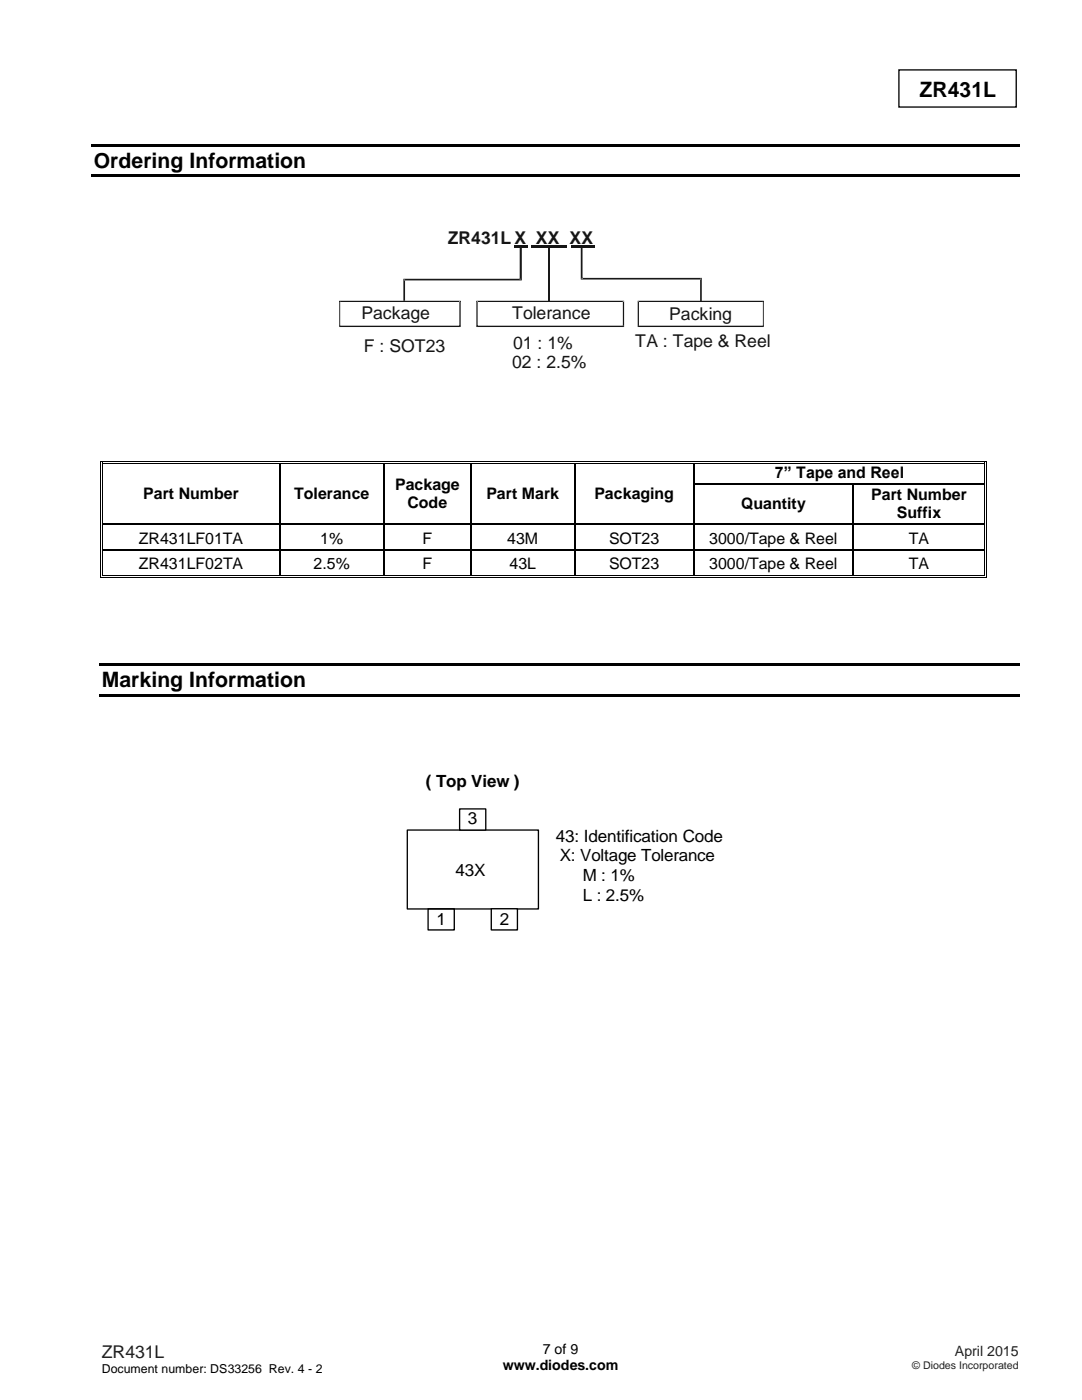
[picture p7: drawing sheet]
<svg xmlns="http://www.w3.org/2000/svg" width="216mm" height="279mm" viewBox="0 0 216 279" stroke-linecap="round" stroke-linejoin="round" font-family="sans-serif">
<defs><g id="words">
<g font-size="4.2">
<text x="183.5" y="19.3">ZR431L</text>
<text x="18.7" y="33.5">Ordering Information</text>
<text x="20.3" y="137.1">Marking Information</text>
</g>
<g font-size="3.5" fill="#131516">
<text x="89.3" y="48.7">ZR431L X XX XX</text>
<text x="72.1" y="63.7">Package</text>
<text x="102.2" y="63.7">Tolerance</text>
<text x="133.5" y="63.9">Packing</text>
<text x="72.6" y="70.2">F : SOT23</text>
<text x="102.4" y="69.7">01 : 1%</text>
<text x="126.8" y="69.2">TA : Tape &amp; Reel</text>
<text x="102.2" y="73.5">02 : 2.5%</text>
</g>
<text font-size="3.5" fill="#231f20" x="20.3" y="270.9">ZR431L</text>
<g font-size="3.4">
<text x="85" y="157">( Top View )</text>
<text x="93.4" y="164.5">3</text>
<text x="110.9" y="168">43: Identification Code</text>
<text x="111.7" y="171.8">X: Voltage Tolerance</text>
<text x="90.9" y="174.7">43X</text>
<text x="116.3" y="175.8">M : 1%</text>
<text x="116.3" y="179.8">L : 2.5%</text>
<text x="87.1" y="184.7">1</text>
<text x="99.7" y="184.7">2</text>
</g>
<g font-size="3.2">
<text x="154.6" y="95.4">7” Tape and Reel</text>
<text x="28.6" y="99.5">Part Number</text>
<text x="58.7" y="99.5">Tolerance</text>
<text x="78.8" y="97.7">Package</text>
<text x="81.3" y="101.4">Code</text>
<text x="97" y="99.5">Part Mark</text>
<text x="118.6" y="99.5">Packaging</text>
<text x="147.9" y="101.5">Quantity</text>
<text x="173.9" y="99.7">Part Number</text>
<text x="179" y="103.4">Suffix</text>
<text x="27.7" y="108.6">ZR431LF01TA</text>
<text x="27.7" y="113.6">ZR431LF02TA</text>
<text x="62.6" y="113.6">2.5%</text>
<text x="63.9" y="108.6">1%</text>
<text x="84.3" y="108.6">F</text>
<text x="84.3" y="113.6">F</text>
<text x="101.2" y="108.6">43M</text>
<text x="101.7" y="113.6">43L</text>
<text x="121.5" y="108.6">SOT23</text>
<text x="121.5" y="113.6">SOT23</text>
<text x="141.5" y="108.6">3000/Tape &amp; Reel</text>
<text x="141.5" y="113.6">3000/Tape &amp; Reel</text>
<text x="181.3" y="108.6">TA</text>
<text x="181.3" y="113.6">TA</text>
</g>
<g font-size="2.8">
<text x="100.3" y="273.5">www.diodes.com</text>
<text x="108.3" y="270.3">7 of 9</text>
</g>
<text font-size="2.8" fill="#231f20" x="190.5" y="270.6">April 2015</text>
<text font-size="2.5" x="20.3" y="274">Document number: DS33256 Rev. 4 - 2</text>
<text font-size="2.1" fill="#231f20" x="182" y="273.2">© Diodes Incorporated</text>
</g></defs>
<path d="M179.4 14h23.4v7.4h-23.4z" fill="none" stroke="#000" stroke-width=".26"/>
<g fill="#000">
<path d="M18.2 28.7h185.2v.5h-185.2z" fill-rule="evenodd"/>
<path d="M18.2 34.8h185.2v.6h-185.2z" fill-rule="evenodd"/>
<path d="M20.1 92h.1v.6h-.1z" fill-rule="evenodd"/>
<path d="M20.1 92h.5v.2h-.5z" fill-rule="evenodd"/>
<path d="M20.1 96.5h.1v.3h-.1z" fill-rule="evenodd"/>
<path d="M20.4 92.3h.2v.3h-.2z" fill-rule="evenodd"/>
<path d="M20.4 92.3h.2v.2h-.2z" fill-rule="evenodd"/>
<path d="M20.4 96.5h.2v.3h-.2z" fill-rule="evenodd"/>
<path d="M55.8 92.5l.2 .1z" fill-rule="evenodd"/>
<path d="M55.8 92h.5v.2h-.5z" fill-rule="evenodd"/>
<path d="M55.8 92.3h.5v.2h-.5z" fill-rule="evenodd"/>
<path d="M55.8 96.5h.2v.3h-.2z" fill-rule="evenodd"/>
<path d="M76.4 92.5l.3 .1z" fill-rule="evenodd"/>
<path d="M76.4 92h.5v.2h-.5z" fill-rule="evenodd"/>
<path d="M76.4 92.3h.5v.2h-.5z" fill-rule="evenodd"/>
<path d="M76.4 96.5h.3v.3h-.3z" fill-rule="evenodd"/>
<path d="M93.9 92.5l.2 .1z" fill-rule="evenodd"/>
<path d="M93.9 92h.5v.2h-.5z" fill-rule="evenodd"/>
<path d="M93.9 92.3h.5v.2h-.5z" fill-rule="evenodd"/>
<path d="M93.9 96.5h.2v.3h-.2z" fill-rule="evenodd"/>
<path d="M114.5 92.5l.3 .1z" fill-rule="evenodd"/>
<path d="M114.5 92h.5v.2h-.5z" fill-rule="evenodd"/>
<path d="M114.5 92.3h.5v.2h-.5z" fill-rule="evenodd"/>
<path d="M114.5 96.5h.3v.3h-.3z" fill-rule="evenodd"/>
<path d="M138.3 92.5l.3 .1z" fill-rule="evenodd"/>
<path d="M138.3 92h.5v.2h-.5z" fill-rule="evenodd"/>
<path d="M138.3 92.3h.5v.2h-.5z" fill-rule="evenodd"/>
<path d="M138.3 96.5h.3v.3h-.3z" fill-rule="evenodd"/>
<path d="M170.1 96.5h.2v.3h-.2z" fill-rule="evenodd"/>
<path d="M196.3 92h.5v.2h-.5z" fill-rule="evenodd"/>
<path d="M196.3 92.3h.2v.3h-.2z" fill-rule="evenodd"/>
<path d="M196.3 92.3h.2v.2h-.2z" fill-rule="evenodd"/>
<path d="M196.3 96.5h.2v.3h-.2z" fill-rule="evenodd"/>
<path d="M196.7 92h.1v.6h-.1z" fill-rule="evenodd"/>
<path d="M196.7 96.5h.1v.3h-.1z" fill-rule="evenodd"/>
<path d="M20.1 104.5h.1v.2h-.1z" fill-rule="evenodd"/>
<path d="M20.1 109.6h.1v.2h-.1z" fill-rule="evenodd"/>
<path d="M20.1 114.7h.1v.5h-.1z" fill-rule="evenodd"/>
<path d="M20.1 115.1h.5v.1h-.5z" fill-rule="evenodd"/>
<path d="M20.4 104.5h.2v.2h-.2z" fill-rule="evenodd"/>
<path d="M20.4 109.6h.2v.2h-.2z" fill-rule="evenodd"/>
<path d="M20.4 114.7h.2v.2h-.2z" fill-rule="evenodd"/>
<path d="M20.4 114.7h.2v.2h-.2z" fill-rule="evenodd"/>
<path d="M55.8 104.5h.2v.2h-.2z" fill-rule="evenodd"/>
<path d="M55.8 109.6h.2v.2h-.2z" fill-rule="evenodd"/>
<path d="M55.8 114.7h.5v.2h-.5z" fill-rule="evenodd"/>
<path d="M55.8 115.1h.5v.1h-.5z" fill-rule="evenodd"/>
<path d="M76.4 104.5h.3v.2h-.3z" fill-rule="evenodd"/>
<path d="M76.4 109.6h.3v.2h-.3z" fill-rule="evenodd"/>
<path d="M76.4 114.7h.5v.2h-.5z" fill-rule="evenodd"/>
<path d="M76.4 115.1h.5v.1h-.5z" fill-rule="evenodd"/>
<path d="M93.9 104.5h.2v.2h-.2z" fill-rule="evenodd"/>
<path d="M93.9 109.6h.2v.2h-.2z" fill-rule="evenodd"/>
<path d="M93.9 114.7h.5v.2h-.5z" fill-rule="evenodd"/>
<path d="M93.9 115.1h.5v.1h-.5z" fill-rule="evenodd"/>
<path d="M114.5 104.5h.3v.2h-.3z" fill-rule="evenodd"/>
<path d="M114.5 109.6h.3v.2h-.3z" fill-rule="evenodd"/>
<path d="M114.5 114.7h.5v.2h-.5z" fill-rule="evenodd"/>
<path d="M114.5 115.1h.5v.1h-.5z" fill-rule="evenodd"/>
<path d="M138.3 104.5h.3v.2h-.3z" fill-rule="evenodd"/>
<path d="M138.3 109.6h.3v.2h-.3z" fill-rule="evenodd"/>
<path d="M138.3 114.7h.5v.2h-.5z" fill-rule="evenodd"/>
<path d="M138.3 115.1h.5v.1h-.5z" fill-rule="evenodd"/>
<path d="M170.1 104.5h.2v.2h-.2z" fill-rule="evenodd"/>
<path d="M170.1 109.6h.2v.2h-.2z" fill-rule="evenodd"/>
<path d="M170.1 114.7h.5v.2h-.5z" fill-rule="evenodd"/>
<path d="M170.1 115.1h.5v.1h-.5z" fill-rule="evenodd"/>
<path d="M196.3 104.5h.2v.2h-.2z" fill-rule="evenodd"/>
<path d="M196.3 109.6h.2v.2h-.2z" fill-rule="evenodd"/>
<path d="M196.3 115.1h.5v.1h-.5z" fill-rule="evenodd"/>
<path d="M196.3 114.7h.2v.2h-.2z" fill-rule="evenodd"/>
<path d="M196.3 114.7h.2v.2h-.2z" fill-rule="evenodd"/>
<path d="M196.7 104.5h.1v.2h-.1z" fill-rule="evenodd"/>
<path d="M196.7 109.6h.1v.2h-.1z" fill-rule="evenodd"/>
<path d="M196.7 114.7h.1v.5h-.1z" fill-rule="evenodd"/>
<path d="M19.8 132.3h183.6v.5h-183.6z" fill-rule="evenodd"/>
<path d="M19.8 138.5h183.6v.5h-183.6z" fill-rule="evenodd"/>
</g>
<g fill="none" stroke="#000" stroke-width=".2">
<path d="M20.2 92.6v3.9M20.2 96.8v7.7M20.5 92.6v3.9M20.5 96.8v7.7M20.6 92.1h35.2M20.6 92.4h35.2M56.3 92.1h20.1M56.3 92.4h20.1M76.9 92.1h17M76.9 92.4h17M94.4 92.1h20.1M94.4 92.4h20.1"/>
<path d="M115 92.1h23.3M115 92.4h23.3M138.8 92.1h57.5M138.8 92.4h57.5M196.4 92.6v3.9M196.4 96.8v7.7M196.8 92.6v3.9M196.8 96.8v7.7M20.2 104.7v4.9M20.2 109.8v4.9M20.5 104.7v4.9M20.5 109.8v4.9"/>
<path d="M20.6 115.2h35.2M20.6 114.8h35.2M56.3 115.2h20.1M56.3 114.8h20.1M76.9 115.2h17M76.9 114.8h17M94.4 115.2h20.1M94.4 114.8h20.1M115 115.2h23.3M115 114.8h23.3M138.8 115.2h31.3M138.8 114.8h31.3"/>
<path d="M170.6 115.2h25.7M170.6 114.8h25.7M196.4 104.7v4.9M196.4 109.8v4.9M196.8 104.7v4.9M196.8 109.8v4.9"/>
</g>
<g fill="none" stroke="#000" stroke-width=".25">
<path d="M55.9 92.6v3.9M55.9 96.8v7.7M76.6 92.6v3.9M76.6 96.8v7.7M94 92.6v3.9M94 96.8v7.7M114.7 92.6v3.9M114.7 96.8v7.7M138.5 92.6v3.9M138.5 96.8v7.7M138.6 96.7h31.5M170.2 96.8v7.7"/>
<path d="M170.3 96.7h26M20.6 104.6h35.2M20.6 109.7h35.2M55.9 104.7v4.9M55.9 109.8v4.9M56 104.6h20.4M56 109.7h20.4M76.6 104.7v4.9M76.6 109.8v4.9M76.7 104.6h17.2M76.7 109.7h17.2M94 104.7v4.9"/>
<path d="M94 109.8v4.9M94.1 104.6h20.4M94.1 109.7h20.4M114.7 104.7v4.9M114.7 109.8v4.9M114.8 104.6h23.5M114.8 109.7h23.5M138.5 104.7v4.9M138.5 109.8v4.9M138.6 104.6h31.5M138.6 109.7h31.5M170.2 104.7v4.9"/>
<path d="M170.2 109.8v4.9M170.3 104.6h26M170.3 109.7h26"/>
</g>
<path d="M81.3 165.7h26.1v15.7h-26.1z" fill-rule="evenodd" fill="#fff"/>
<path d="M81.3 165.7h26.1v15.7h-26.1zM85.4 181.4h5.2v4.2h-5.2z" fill="none" stroke="#000" stroke-width=".27"/>
<path d="M98 181.5h5.2v4.3h-5.2z" fill-rule="evenodd" fill="#fff"/>
<path d="M98 181.4h5.2v4.2h-5.2z" fill="none" stroke="#000" stroke-width=".27"/>
<path d="M91.7 161.4h5.2v4.3h-5.2z" fill-rule="evenodd" fill="#fff"/>
<path d="M91.7 161.4h5.2v4.3h-5.2z" fill="none" stroke="#000" stroke-width=".27"/>
<g fill="#131516">
<path d="M67.7 60.1h.2v5h-.2zM67.7 65.1l.1 .2zM67.8 65h24v.3h-24zM91.8 65.1l.1 .2zM91.7 60.1h.2v5h-.2zM67.8 60h24v.3h-24zM67.7 60l.1 .1z" fill-rule="evenodd"/>
<path d="M95.1 60.1h.2v5h-.2zM95.1 65.1v.2zM95.1 65h29.3v.3h-29.3zM124.4 65.1l.1 .2zM124.3 60.1h.2v5h-.2zM124.4 60l.1 .1zM95.1 60h29.3v.3h-29.3zM95.1 60v.1z" fill-rule="evenodd"/>
<path d="M127.2 60.1h.3v5h-.3zM127.2 65.1h.2v.2h-.2zM127.4 65h24.9v.3h-24.9zM152.3 65.1l.1 .2zM152.2 60.1h.2v5h-.2zM152.3 60l.1 .1zM127.4 60h24.9v.3h-24.9zM127.2 60l.2 .1z" fill-rule="evenodd"/>
<path d="M102.7 49h2.4v.2h-2.4zM106 49h7v.2h-7zM113.9 49h4.8v.2h-4.8z" fill-rule="evenodd"/>
<path d="M102.5 48.9h2.7v.6h-2.7z" fill-rule="evenodd"/>
<path d="M106 48.9h7v.6h-7z" fill-rule="evenodd"/>
<path d="M113.9 48.9h4.8v.5h-4.8z" fill-rule="evenodd"/>
</g>
<path d="M109.6 49.5v10.7" fill="none" stroke="#1f1a17" stroke-width=".3"/>
<g fill="#1f1a17">
<path d="M80.5 55.8h.3v4.2h-.3zM80.5 55.6h.2v.2h-.2zM80.7 55.6h23.2v.4h-23.2zM103.9 55.8h.2v.2h-.2zM103.7 49.2h.4v6.6h-.4z" fill-rule="evenodd"/>
<path d="M115.9 49.5h.3v6.1h-.3zM115.9 55.6h.2v.2h-.2zM116.1 55.5h23.8v.3h-23.8zM139.9 55.5h.1v.1h-.1zM139.7 55.6h.3v4.5h-.3z" fill-rule="evenodd"/>
</g>
<use href="#words"/>
</svg>
